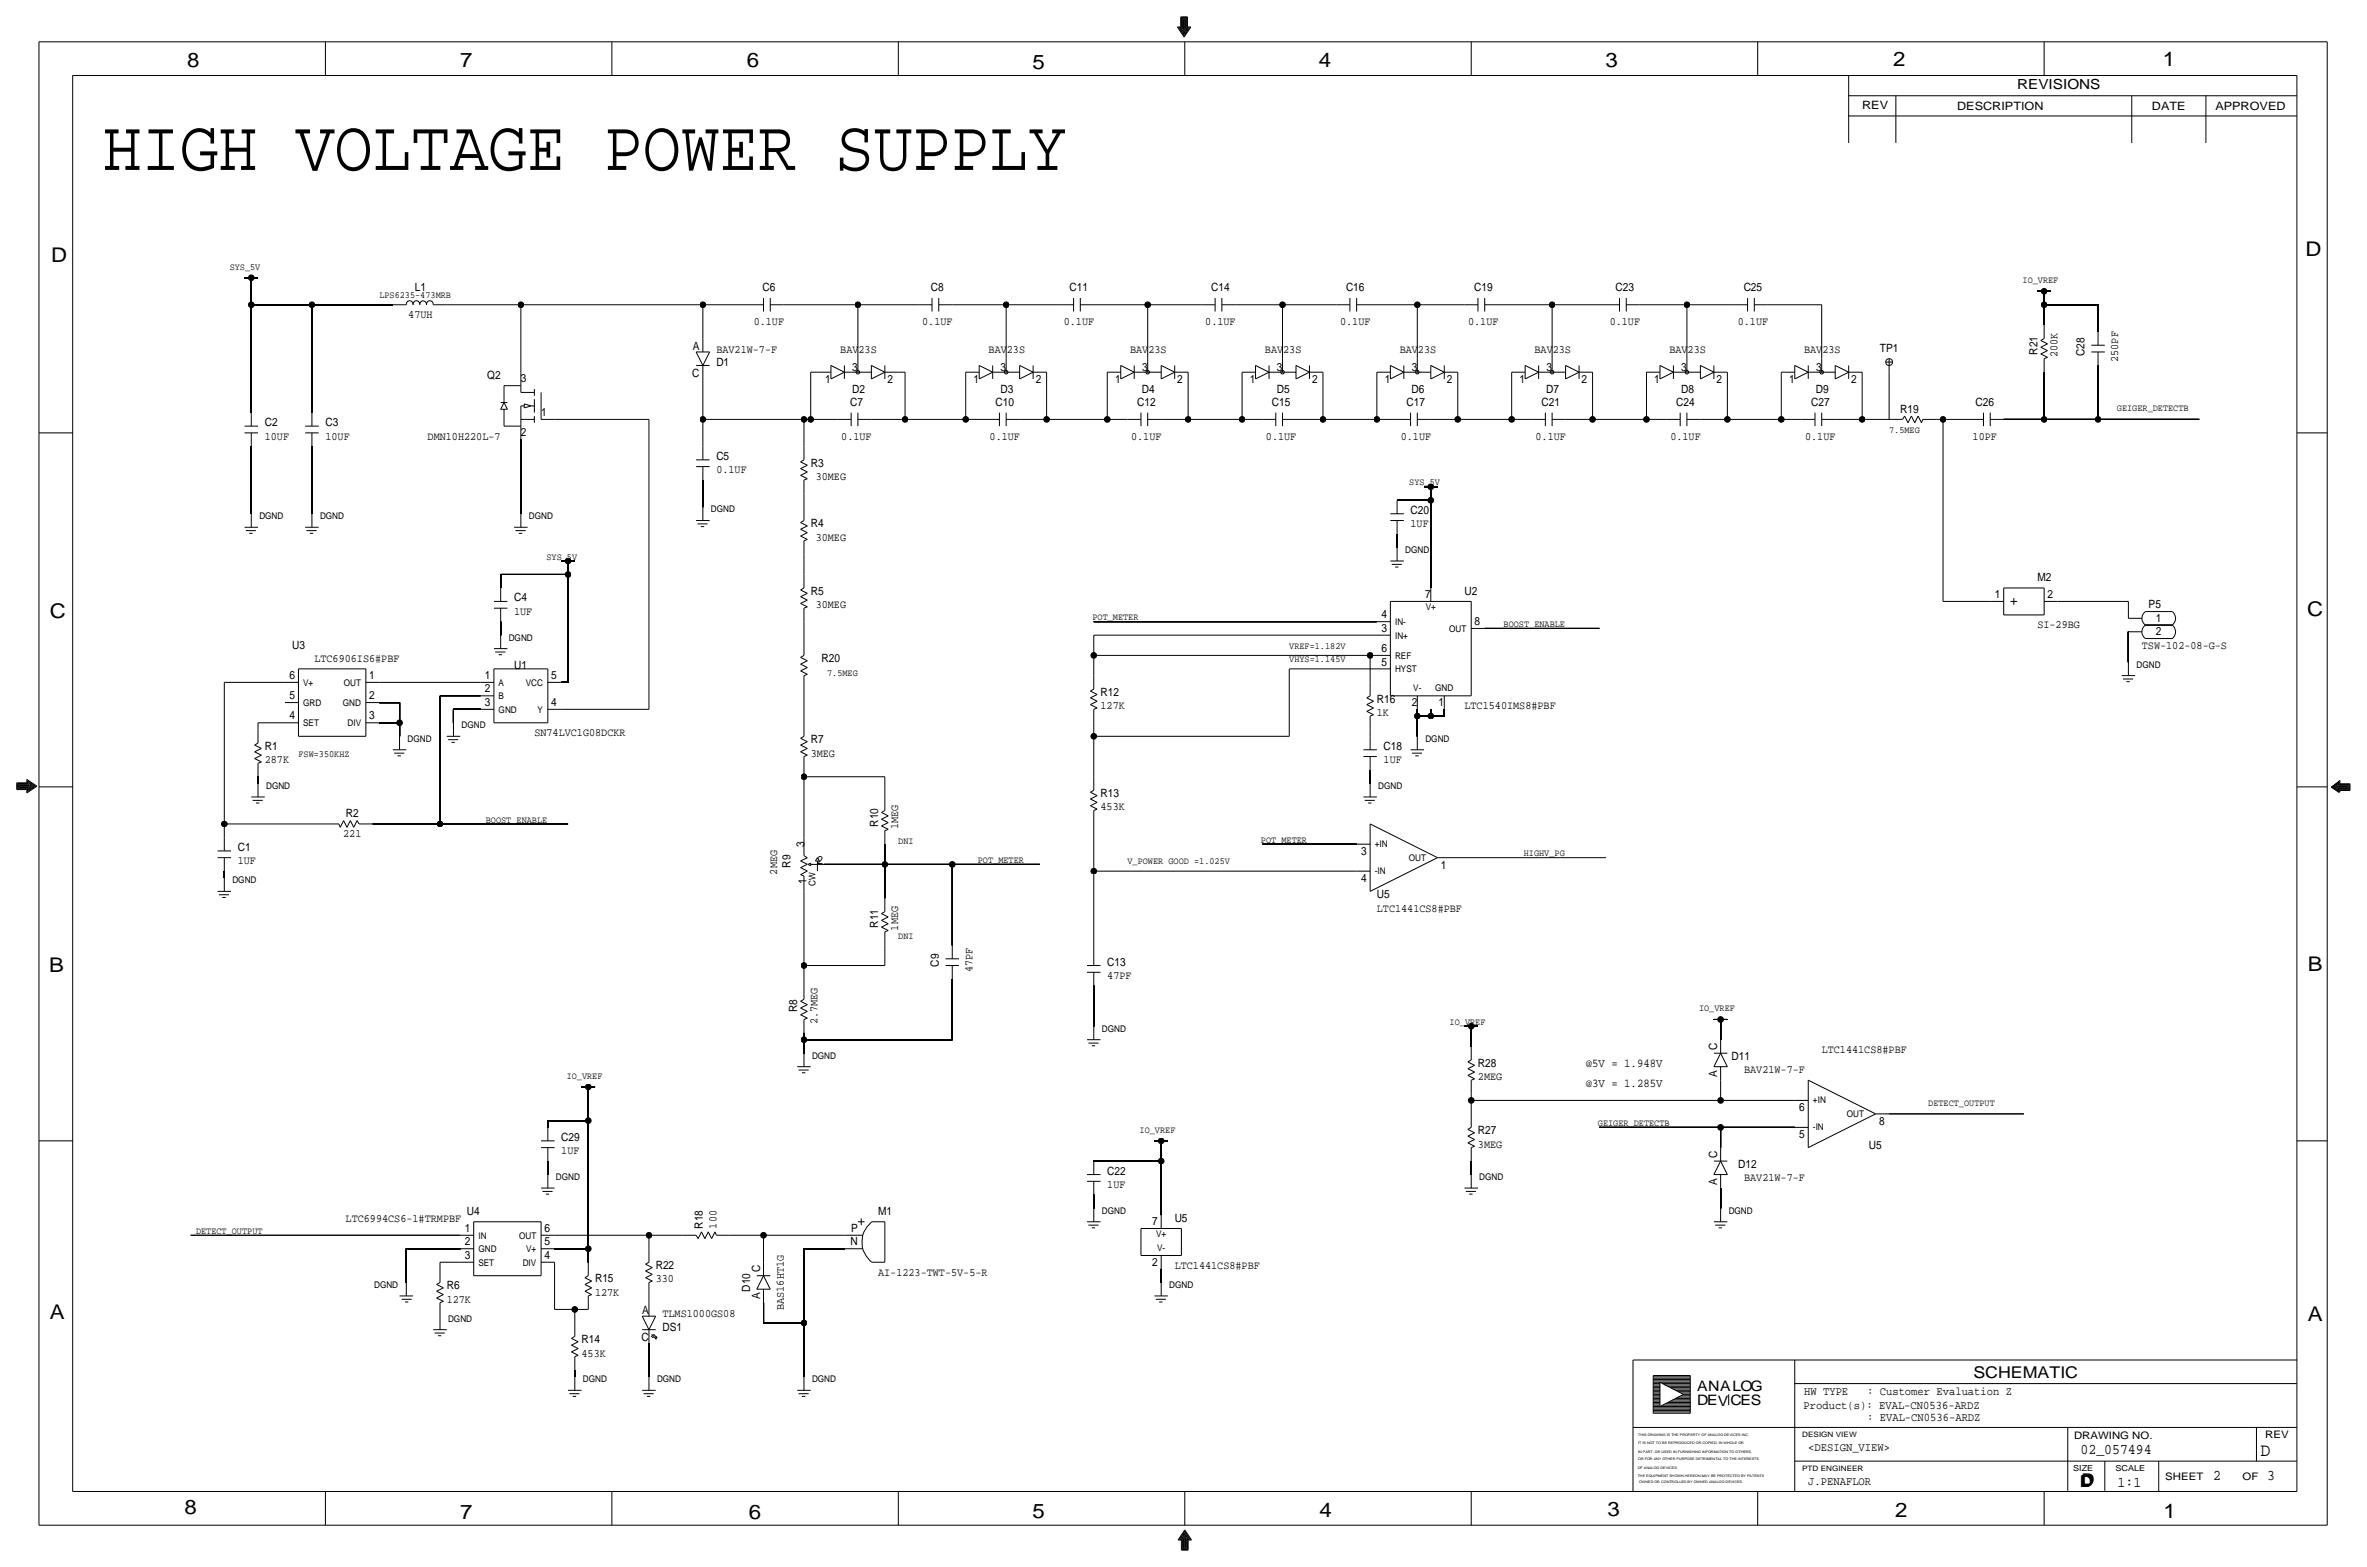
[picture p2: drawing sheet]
<svg xmlns="http://www.w3.org/2000/svg" width="892mm" height="590mm" viewBox="0 0 892 590" stroke-linecap="round" stroke-linejoin="round" font-family="sans-serif">
<defs><g id="words">
<text font-size="27.1" x="38.8" y="64">HIGH VOLTAGE POWER SUPPLY</text>
<g font-size="7.6">
<text x="70.6" y="25.4">8</text>
<text x="173.4" y="25.4">7</text>
<text x="281.4" y="25.1">6</text>
<text x="389.1" y="26.2">5</text>
<text x="497" y="25.4">4</text>
<text x="605" y="25.1">3</text>
<text x="713.4" y="24.9">2</text>
<text x="815" y="24.9">1</text>
<text x="19.3" y="98.8">D</text>
<text x="868.9" y="96.5">D</text>
<text x="18.7" y="232.7">C</text>
<text x="869.4" y="232.2">C</text>
<text x="869.6" y="365.8">B</text>
<text x="18.5" y="366">B</text>
<text x="18.7" y="496.8">A</text>
<text x="869.6" y="497.6">A</text>
<text x="69.5" y="570.5">8</text>
<text x="173.4" y="572.3">7</text>
<text x="282.1" y="572.3">6</text>
<text x="389.1" y="571.8">5</text>
<text x="497.3" y="571.5">4</text>
<text x="605.7" y="571.2">3</text>
<text x="714.2" y="571.5">2</text>
<text x="815.3" y="572">1</text>
</g>
<text font-size="7" x="851.9" y="548.4">D</text>
<g font-size="6.1">
<text x="743.7" y="518.9">SCHEMATIC</text>
<text x="783.8" y="560.3">D</text>
<text x="784.3" y="559.8">D</text>
</g>
<g font-size="5.6">
<text x="784" y="547.9">02_057494</text>
<text x="834.1" y="557.5">2</text>
<text x="854.4" y="557.5">3</text>
<text x="798" y="560.1">1:1</text>
</g>
<g font-size="5.4">
<text x="639.5" y="524.2">ANALOG</text>
<text x="639.5" y="529.3">DEVCES</text>
</g>
<text font-size="5.2" x="760.2" y="33.5">REVISIONS</text>
<g font-size="4.5">
<text x="597.6" y="401.8">@5V = 1.948V</text>
<text x="597.6" y="409.4">@3V = 1.285V</text>
</g>
<g font-size="4.4">
<text x="679.9" y="525.5">HW TYPE</text>
<text x="703.6" y="525.5">: Customer Evaluation Z</text>
<text x="679.7" y="530.9">Product(s): EVAL-CN0536-ARDZ</text>
<text x="703.6" y="535.2">: EVAL-CN0536-ARDZ</text>
<text x="681.4" y="546.6">&lt;DESIGN_VIEW&gt;</text>
<text x="681.4" y="559.3">J.PENAFLOR</text>
</g>
<g font-size="4.3">
<text x="701.8" y="41.1">REV</text>
<text x="737.6" y="41.4">DESCRIPTION</text>
<text x="811" y="41.4">DATE</text>
<text x="834.8" y="41.4">APPROVED</text>
<text x="156.3" y="109.7">L1</text>
<text x="287.3" y="109.7">C6</text>
<text x="350.8" y="109.7">C8</text>
<text x="403.1" y="109.7">C11</text>
<text x="456.4" y="109.7">C14</text>
<text x="507.2" y="109.7">C16</text>
<text x="555.5" y="109.7">C19</text>
<text x="608.8" y="109.7">C23</text>
<text x="657.1" y="109.7">C25</text>
<text x="153.9" y="119.9">47UH</text>
<text x="284" y="122.4">0.1UF</text>
<text x="347.5" y="122.4">0.1UF</text>
<text x="400.9" y="122.4">0.1UF</text>
<text x="454.2" y="122.4">0.1UF</text>
<text x="505" y="122.4">0.1UF</text>
<text x="553.3" y="122.4">0.1UF</text>
<text x="606.6" y="122.4">0.1UF</text>
<text x="654.9" y="122.4">0.1UF</text>
<text x="261.1" y="131.7">A</text>
<text x="270" y="132.9">BAV21W-7-F</text>
<text x="316.7" y="132.9">BAV23S</text>
<text x="372.5" y="132.9">BAV23S</text>
<text x="425.9" y="132.9">BAV23S</text>
<text x="476.7" y="132.9">BAV23S</text>
<text x="527.5" y="132.9">BAV23S</text>
<text x="578.3" y="132.9">BAV23S</text>
<text x="629.1" y="132.9">BAV23S</text>
<text x="679.9" y="132.9">BAV23S</text>
<text x="708.4" y="132.6">TP1</text>
<text x="767.8" y="133.6" transform="rotate(-90 767.8 133.6)">R21</text>
<text x="775.4" y="134.6" transform="rotate(-90 775.4 134.6)">200K</text>
<text x="785.6" y="134.1" transform="rotate(-90 785.6 134.1)">C28</text>
<text x="798.3" y="136.3" transform="rotate(-90 798.3 136.3)">250PF</text>
<text x="183.6" y="142.7">Q2</text>
<text x="260.8" y="141.8">C</text>
<text x="270" y="138">D1</text>
<text x="321.2" y="139.8">3</text>
<text x="377" y="139.8">3</text>
<text x="430.4" y="139.8">3</text>
<text x="481.2" y="139.8">3</text>
<text x="532" y="139.8">3</text>
<text x="582.8" y="139.8">3</text>
<text x="633.6" y="139.8">3</text>
<text x="684.4" y="139.8">3</text>
<text x="196.3" y="144">3</text>
<text x="311" y="144.1">1</text>
<text x="321.1" y="148.2">D2</text>
<text x="334.4" y="144.1">2</text>
<text x="366.9" y="144.1">1</text>
<text x="377" y="148.2">D3</text>
<text x="390.3" y="144.1">2</text>
<text x="420.2" y="144.1">1</text>
<text x="430.3" y="148.2">D4</text>
<text x="443.6" y="144.1">2</text>
<text x="471" y="144.1">1</text>
<text x="481.1" y="148.2">D5</text>
<text x="494.4" y="144.1">2</text>
<text x="521.8" y="144.1">1</text>
<text x="531.9" y="148.2">D6</text>
<text x="545.2" y="144.1">2</text>
<text x="572.6" y="144.1">1</text>
<text x="582.7" y="148.2">D7</text>
<text x="596" y="144.1">2</text>
<text x="623.4" y="144.1">1</text>
<text x="633.5" y="148.2">D8</text>
<text x="646.8" y="144.1">2</text>
<text x="674.2" y="144.1">1</text>
<text x="684.3" y="148.2">D9</text>
<text x="697.6" y="144.1">2</text>
<text x="320.3" y="152.9">C7</text>
<text x="375.2" y="152.9">C10</text>
<text x="428.5" y="152.9">C12</text>
<text x="479.3" y="152.9">C15</text>
<text x="530.1" y="152.9">C17</text>
<text x="580.9" y="152.9">C21</text>
<text x="631.7" y="152.9">C24</text>
<text x="682.5" y="152.9">C27</text>
<text x="716" y="155.4">R19</text>
<text x="744.5" y="152.9">C26</text>
<text x="99.8" y="160.5">C2</text>
<text x="122.6" y="160.5">C3</text>
<text x="203.9" y="156.7">1</text>
<text x="99.8" y="165.6">10UF</text>
<text x="122.6" y="165.6">10UF</text>
<text x="161.2" y="165.6">DMN10H220L-7</text>
<text x="196.3" y="164.3">2</text>
<text x="317" y="165.6">0.1UF</text>
<text x="372.9" y="165.6">0.1UF</text>
<text x="426.3" y="165.6">0.1UF</text>
<text x="477.1" y="165.6">0.1UF</text>
<text x="527.9" y="165.6">0.1UF</text>
<text x="578.7" y="165.6">0.1UF</text>
<text x="629.5" y="165.6">0.1UF</text>
<text x="680.3" y="165.6">0.1UF</text>
<text x="743.4" y="165.6">10PF</text>
<text x="270" y="173.2">C5</text>
<text x="270" y="178.3">0.1UF</text>
<text x="305.6" y="175.8">R3</text>
<text x="307.4" y="180.8">30MEG</text>
<text x="531.6" y="193.5">C20</text>
<text x="305.6" y="198.6">R4</text>
<text x="307.4" y="203.7">30MEG</text>
<text x="531.6" y="198.6">1UF</text>
<text x="767.8" y="218.9">M2</text>
<text x="193.8" y="226.6">C4</text>
<text x="305.6" y="224">R5</text>
<text x="537.1" y="225.3">7</text>
<text x="551.9" y="224">U2</text>
<text x="751.7" y="225.3">1</text>
<text x="771.6" y="225.3">2</text>
<text x="193.8" y="231.6">1UF</text>
<text x="307.4" y="229.1">30MEG</text>
<text x="520.6" y="232.9">4</text>
<text x="809.7" y="229.1">P5</text>
<text x="520.6" y="238">3</text>
<text x="555.7" y="235.5">8</text>
<text x="767.8" y="236.7">SI-29BG</text>
<text x="812.4" y="234.2">1</text>
<text x="812.4" y="239.3">2</text>
<text x="110.1" y="244.3">U3</text>
<text x="520.6" y="245.6">6</text>
<text x="807.2" y="244.3">TSW-102-08-G-S</text>
<text x="118.5" y="249.4">LTC6906IS6#PBF</text>
<text x="193.8" y="252">U1</text>
<text x="309.6" y="249.4">R20</text>
<text x="520.6" y="250.7">5</text>
<text x="109.1" y="255.8">6</text>
<text x="139.1" y="255.8">1</text>
<text x="182.7" y="255.8">1</text>
<text x="207.7" y="255.8">5</text>
<text x="109.1" y="263.4">5</text>
<text x="139.1" y="263.4">2</text>
<text x="182.7" y="260.9">2</text>
<text x="414.7" y="262.1">R12</text>
<text x="182.7" y="265.9">3</text>
<text x="207.7" y="265.9">4</text>
<text x="414.7" y="267.2">127K</text>
<text x="518.9" y="264.7">R16</text>
<text x="518.9" y="269.7">1K</text>
<text x="532" y="265.9">2</text>
<text x="542.1" y="265.9">1</text>
<text x="551.9" y="267.2">LTC1540IMS8#PBF</text>
<text x="109.1" y="271">4</text>
<text x="139.1" y="271">3</text>
<text x="201.4" y="277.4">SN74LVC1G08DCKR</text>
<text x="305.5" y="279.9">R7</text>
<text x="99.8" y="287.5">287K</text>
<text x="99.8" y="282.4">R1</text>
<text x="305.5" y="285">3MEG</text>
<text x="521.4" y="282.4">C18</text>
<text x="521.4" y="287.5">1UF</text>
<text x="414.7" y="300.2">R13</text>
<text x="414.7" y="305.3">453K</text>
<text x="130.3" y="307.8">R2</text>
<text x="330.9" y="311.4" transform="rotate(-90 330.9 311.4)">R10</text>
<text x="129.4" y="315.5">221</text>
<text x="338.5" y="312.4" transform="rotate(-90 338.5 312.4)">1MEG</text>
<text x="89.6" y="320.5">C1</text>
<text x="303.2" y="318.9" transform="rotate(-90 303.2 318.9)">3</text>
<text x="512.9" y="322.2">3</text>
<text x="89.6" y="325.6">1UF</text>
<text x="292.8" y="329.4" transform="rotate(-90 292.8 329.4)">2MEG</text>
<text x="297.9" y="326.9" transform="rotate(-90 297.9 326.9)">R9</text>
<text x="308.1" y="325.4">2</text>
<text x="543" y="327.3">1</text>
<text x="304" y="332.8" transform="rotate(-90 304 332.8)">1</text>
<text x="512.9" y="332.3">4</text>
<text x="518.9" y="338.3">U5</text>
<text x="518.9" y="343.4">LTC1441CS8#PBF</text>
<text x="330.9" y="349.5" transform="rotate(-90 330.9 349.5)">R11</text>
<text x="338.5" y="350.5" transform="rotate(-90 338.5 350.5)">1MEG</text>
<text x="353.8" y="364.1" transform="rotate(-90 353.8 364.1)">C9</text>
<text x="417.3" y="363.7">C13</text>
<text x="366.5" y="366.3" transform="rotate(-90 366.5 366.3)">47PF</text>
<text x="417.3" y="368.8">47PF</text>
<text x="300.4" y="381.4" transform="rotate(-90 300.4 381.4)">R8</text>
<text x="308.1" y="385.8" transform="rotate(-90 308.1 385.8)">2.7MEG</text>
<text x="647.1" y="395.5" transform="rotate(-90 647.1 395.5)">C</text>
<text x="557" y="401.8">R28</text>
<text x="652.5" y="399.3">D11</text>
<text x="686.5" y="396.7">LTC1441CS8#PBF</text>
<text x="557" y="406.9">2MEG</text>
<text x="647.1" y="405.6" transform="rotate(-90 647.1 405.6)">A</text>
<text x="657.3" y="404.4">BAV21W-7-F</text>
<text x="678" y="418.7">6</text>
<text x="708.1" y="423.8">8</text>
<text x="211.5" y="429.8">C29</text>
<text x="557" y="427.2">R27</text>
<text x="678" y="428.9">5</text>
<text x="211.5" y="434.8">1UF</text>
<text x="557" y="432.3">3MEG</text>
<text x="647.1" y="436.1" transform="rotate(-90 647.1 436.1)">C</text>
<text x="704.3" y="432.7">U5</text>
<text x="417.3" y="442.5">C22</text>
<text x="655.1" y="439.9">D12</text>
<text x="417.3" y="447.5">1UF</text>
<text x="647.1" y="446.3" transform="rotate(-90 647.1 446.3)">A</text>
<text x="657.3" y="445">BAV21W-7-F</text>
<text x="130.3" y="460.2">LTC6994CS6-1#TRMPBF</text>
<text x="176" y="457.7">U4</text>
<text x="330.9" y="457.7">M1</text>
<text x="434.2" y="461.5">7</text>
<text x="442.7" y="460.2">U5</text>
<text x="175.1" y="464.1">1</text>
<text x="205.2" y="464.1">6</text>
<text x="264.9" y="462.8" transform="rotate(-90 264.9 462.8)">R18</text>
<text x="270" y="462.8" transform="rotate(-90 270 462.8)">100</text>
<text x="320.7" y="464.1">P</text>
<text x="175.1" y="469.1">2</text>
<text x="205.2" y="469.1">5</text>
<text x="320.5" y="469.1">N</text>
<text x="175.1" y="474.2">3</text>
<text x="205.2" y="474.2">4</text>
<text x="247.1" y="478">R22</text>
<text x="286.5" y="479.3" transform="rotate(-90 286.5 479.3)">C</text>
<text x="434.2" y="476.8">2</text>
<text x="442.7" y="478">LTC1441CS8#PBF</text>
<text x="168.4" y="485.6">R6</text>
<text x="224.2" y="483.1">R15</text>
<text x="247.1" y="483.1">330</text>
<text x="330.9" y="480.6">AI-1223-TWT-5V-5-R</text>
<text x="168.4" y="490.7">127K</text>
<text x="224.2" y="488.2">127K</text>
<text x="282.7" y="486.6" transform="rotate(-90 282.7 486.6)">D10</text>
<text x="286.5" y="489.5" transform="rotate(-90 286.5 489.5)">A</text>
<text x="242" y="494.9">A</text>
<text x="249.6" y="496.2">TLMS1000GS08</text>
<text x="295.4" y="493.4" transform="rotate(-90 295.4 493.4)">BAS16HT1G</text>
<text x="249.6" y="501.2">DS1</text>
<text x="219.2" y="506">R14</text>
<text x="241.8" y="505.1">C</text>
<text x="219.2" y="511">453K</text>
</g>
<g font-size="3.9">
<text x="781.6" y="542.1">DRAWING NO.</text>
<text x="853.6" y="541.8">REV</text>
<text x="816" y="557.4">SHEET</text>
<text x="845.1" y="557.5">OF</text>
</g>
<g font-size="3.6">
<text x="86.6" y="101.6">SYS_5V</text>
<text x="762.2" y="106.7">IO_VREF</text>
<text x="143" y="112.3">LPS6235-473MRB</text>
<text x="797.8" y="154.9">GEIGER_DETECTB</text>
<text x="711.9" y="163.1">7.5MEG</text>
<text x="531.1" y="182.9">SYS_5V</text>
<text x="205.9" y="210.8">SYS_5V</text>
<text x="411.7" y="233.7">POT_METER</text>
<text x="566.6" y="236.2">BOOST ENABLE</text>
<text x="485.9" y="244.3">VREF=1.182V</text>
<text x="485.9" y="249.4">VHYS=1.145V</text>
<text x="311.7" y="254.5">7.5MEG</text>
<text x="112.5" y="285">FSW=350KHZ</text>
<text x="183.1" y="309.9">BOOST ENABLE</text>
<text x="475.2" y="317.5">POT_METER</text>
<text x="338.5" y="318">DNI</text>
<text x="574.2" y="322.6">HIGHV_PG</text>
<text x="368.5" y="325.1">POT_METER</text>
<text x="424.9" y="325.6">V_POWER GOOD =1.025V</text>
<text x="338.5" y="353.6">DNI</text>
<text x="640.3" y="381">IO_VREF</text>
<text x="546.3" y="386.1">IO_VREF</text>
<text x="213.6" y="406.4">IO_VREF</text>
<text x="726.6" y="416.6">DETECT_OUTPUT</text>
<text x="602.2" y="424.2">GEIGER_DETECTB</text>
<text x="429.5" y="426.7">IO_VREF</text>
<text x="73.9" y="464.8">DETECT_OUTPUT</text>
</g>
<g font-size="3.5">
<text x="97.7" y="195.6">DGND</text>
<text x="120.6" y="195.6">DGND</text>
<text x="199.3" y="195.6">DGND</text>
<text x="267.9" y="193">DGND</text>
<text x="529.5" y="208.3">DGND</text>
<text x="537.3" y="229.6">V+</text>
<text x="525.7" y="235.5">IN-</text>
<text x="546.1" y="238">OUT</text>
<text x="191.7" y="241.3">DGND</text>
<text x="525.7" y="240.5">IN+</text>
<text x="525.7" y="248.2">REF</text>
<text x="805.1" y="251.5">DGND</text>
<text x="525.7" y="253.2">HYST</text>
<text x="114.2" y="258.3">V+</text>
<text x="129.6" y="258.3">OUT</text>
<text x="187.9" y="263.4">B</text>
<text x="187.9" y="258.3">A</text>
<text x="198.2" y="258.3">VCC</text>
<text x="532.6" y="260.3">V-</text>
<text x="540.8" y="260.3">GND</text>
<text x="114.2" y="265.9">GRD</text>
<text x="129.2" y="265.9">GND</text>
<text x="187.9" y="268.5">GND</text>
<text x="202.6" y="268.5">Y</text>
<text x="114.2" y="273.6">SET</text>
<text x="131" y="273.6">DIV</text>
<text x="173.9" y="274.3">DGND</text>
<text x="153.6" y="279.4">DGND</text>
<text x="537.2" y="279.4">DGND</text>
<text x="100.3" y="297.2">DGND</text>
<text x="519.4" y="297.2">DGND</text>
<text x="518.1" y="319.1">+IN</text>
<text x="518.1" y="329.2">-IN</text>
<text x="530.9" y="324.2">OUT</text>
<text x="87.6" y="332.7">DGND</text>
<text x="307.3" y="333.8" transform="rotate(-90 307.3 333.8)">CW</text>
<text x="415.2" y="388.6">DGND</text>
<text x="306" y="398.8">DGND</text>
<text x="683.2" y="415.6">+IN</text>
<text x="683.2" y="425.8">-IN</text>
<text x="696" y="420.7">OUT</text>
<text x="209.5" y="444.5">DGND</text>
<text x="557.5" y="444.5">DGND</text>
<text x="415.2" y="457.2">DGND</text>
<text x="651.5" y="457.2">DGND</text>
<text x="180.3" y="466.6">IN</text>
<text x="195.6" y="466.6">OUT</text>
<text x="435.7" y="465.8">V+</text>
<text x="180.3" y="471.7">GND</text>
<text x="198.3" y="471.7">V+</text>
<text x="436" y="471.2">V-</text>
<text x="180.3" y="476.8">SET</text>
<text x="197" y="476.8">DIV</text>
<text x="141" y="485.1">DGND</text>
<text x="440.6" y="485.1">DGND</text>
<text x="168.9" y="497.8">DGND</text>
<text x="219.7" y="520.7">DGND</text>
<text x="247.6" y="520.7">DGND</text>
<text x="306" y="520.7">DGND</text>
</g>
<g font-size="3.1">
<text x="781.3" y="554">SIZE</text>
<text x="797.3" y="554">SCALE</text>
</g>
<g font-size="2.8">
<text x="679.1" y="541.3">DESIGN VIEW</text>
<text x="679.1" y="554">PTD ENGINEER</text>
</g>
<g font-size="1.3">
<text x="617.3" y="541.1">THIS DRAWING IS THE PROPERTY OF ANALOG DEVICES INC.</text>
<text x="617.3" y="543.9">IT IS NOT TO BE REPRODUCED OR COPIED, IN WHOLE OR</text>
<text x="617.3" y="547.2">IN PART, OR USED IN FURNISHING INFORMATION TO OTHERS,</text>
<text x="617.3" y="550">OR FOR ANY OTHER PURPOSE DETRIMENTAL TO THE INTERESTS</text>
<text x="617.2" y="556.3">THE EQUIPMENT SHOWN HEREON MAY BE PROTECTED BY PATENTS</text>
<text x="617.2" y="553.2">OF ANALOG DEVICES.</text>
<text x="617.7" y="558.8">OWNED OR CONTROLLED BY OWNED ANALOG DEVICES.</text>
</g>
</g></defs>
<!-- layer: Nets -->
<g fill="none" stroke="#000" stroke-width=".38">
<path d="M92.2 104.6h2.5zM94.7 114.8v40.6zM94.7 114.8h22.9zM94.7 104.6v10.2zM94.7 104.6h2.5zM117.6 114.8v40.6zM117.6 114.8h30.4zM168.4 114.8h27.9zM196.3 114.8v25.4zM196.3 114.8h68.6zM264.9 114.8v12.7zM264.9 114.8h17.8z"/>
<path d="M295.4 114.8h27.9zM323.3 114.8v20.3zM323.3 114.8h22.9zM358.9 114.8h20.3zM379.2 114.8v20.3zM379.2 114.8h20.3zM412.2 114.8h20.3zM432.5 114.8v20.3zM432.5 114.8h20.3zM465.5 114.8h17.8zM483.3 114.8v20.3zM483.3 114.8h20.3z"/>
<path d="M516.3 114.8h17.8zM534.1 114.8v20.3zM534.1 114.8h17.8zM564.6 114.8h20.3zM584.9 114.8v20.3zM584.9 114.8h20.3zM617.9 114.8h17.8zM635.7 114.8v20.3zM635.7 114.8h17.8zM666.2 114.8h20.3zM686.5 114.8v20.3zM767.8 109.7h2.5z"/>
<path d="M770.3 109.7h2.6zM770.3 114.8h20.4zM770.3 114.8v7.6zM770.3 109.7v5.1zM790.7 114.8v10.2zM790.7 137.7v20.3zM209 158h35.6zM244.6 158v109.2zM264.9 158v10.1zM264.9 142.7v15.3zM264.9 158h38.1zM303 158v10.1z"/>
<path d="M303 158h2.5zM305.5 140.2h2.6zM305.5 140.2v17.8zM305.5 158h10.2zM328.4 158h12.7zM338.5 140.2h2.6zM341.1 140.2v17.8zM341.1 158h22.8zM363.9 140.2v17.8zM363.9 158h7.7zM384.3 158h10.1zM394.4 140.2v17.8z"/>
<path d="M394.4 158h22.9zM417.3 140.2v17.8zM417.3 158h7.6zM437.6 158h10.2zM447.8 140.2v17.8zM447.8 158h20.3zM468.1 140.2v17.8zM468.1 158h7.6zM488.4 158h10.2zM498.6 140.2v17.8zM498.6 158h20.3zM518.9 140.2v17.8z"/>
<path d="M518.9 158h7.6zM539.2 158h10.2zM549.4 140.2v17.8zM549.4 158h20.3zM569.7 140.2v17.8zM569.7 158h7.6zM590 158h10.2zM600.2 140.2v17.8zM600.2 158h20.3zM620.5 140.2v17.8zM620.5 158h7.6zM640.8 158h10.2z"/>
<path d="M651 140.2v17.8zM651 158h20.3zM671.3 158h7.6zM671.3 140.2v17.8zM691.6 158h10.2zM701.8 140.2v17.8zM701.8 158h10.1zM711.9 140.2v17.8zM729.7 158h2.5zM732.2 158v68.6zM732.2 158h10.2zM755.1 158h15.2z"/>
<path d="M770.3 158h20.4zM770.3 140.2v17.8zM790.7 158h38.1zM94.7 168.1v25.4zM117.6 168.1v25.4zM196.3 165.6v27.9zM264.9 180.8v10.2zM303 185.9v5.1zM526.5 188.5h12.7zM536.7 183.4h2.5zM539.2 188.5v33zM539.2 183.4v5.1z"/>
<path d="M539.2 183.4h2.5zM188.7 216.4v5.1zM188.7 216.4h25.4zM211.5 211.3h2.6zM214.1 211.3h2.5zM214.1 216.4v40.6zM214.1 211.3v5.1zM303 208.8v7.6zM526.5 201.2v5zM188.7 234.2v5.1zM303 234.2v7.6zM412.2 234.2h106.7z"/>
<path d="M412.2 239.3h106.7zM412.2 239.3v7.6zM559.5 236.7h43.2zM732.2 226.6h17.8zM775.4 226.6h26.7zM802.1 238v11.4zM802.1 226.6v6.3zM84.5 257v53.4zM84.5 257h22.9zM143 257h38.1zM211.5 257h2.6zM303 259.6v12.7z"/>
<path d="M412.2 246.9v7.6zM412.2 246.9h104.1zM485.9 252v25.4zM485.9 252h33zM516.3 246.9v10.1zM516.3 246.9h2.6zM97.2 272.3v2.5zM97.2 272.3h10.2zM143 272.3h7.6zM143 264.7h7.6zM150.6 272.3v5.1zM150.6 264.7v7.6z"/>
<path d="M165.8 262.1v48.3zM165.8 262.1h15.3zM170.9 267.2v5.1zM170.9 267.2h10.2zM211.5 267.2h33.1zM412.2 277.4v15.2zM412.2 272.3v5.1zM412.2 277.4h73.7zM516.3 274.8v2.6zM534.1 269.7v7.7zM534.1 267.2v2.5zM534.1 269.7h5.1z"/>
<path d="M539.2 269.7h5.1zM539.2 267.2v2.5zM544.3 267.2v2.5zM97.2 292.6v2.5zM303 292.6v22.9zM303 290.1v2.5zM303 292.6h30.5zM333.5 292.6v7.6zM516.3 290.1v5zM84.5 310.4v5.1zM84.5 310.4h38.1zM140.4 310.4h25.4z"/>
<path d="M165.8 310.4h48.3zM333.5 318v7.6zM412.2 310.4v17.8zM475.7 318h35.6zM84.5 328.2v2.5zM303 335.8v27.9zM310.6 325.6h22.9zM333.5 325.6v12.7zM333.5 325.6h25.4zM358.9 325.6v30.5zM358.9 325.6h33zM412.2 328.2v30.4z"/>
<path d="M412.2 328.2h99.1zM546.8 323.1h58.4zM333.5 356.1v7.6zM303 363.7v7.6zM303 363.7h30.5zM358.9 368.8v22.9zM412.2 371.3v15.3zM303 391.7v5zM303 389.1v2.6zM303 391.7h55.9zM551.9 386.6h2.5zM554.4 386.6v7.6z"/>
<path d="M554.4 386.6h2.6zM645.9 384h2.5zM648.4 384h2.6zM648.4 384v7.7zM219.2 409.4h2.5zM221.7 409.4v12.7zM221.7 409.4h2.5zM554.4 414.5v5.1zM554.4 412v2.5zM554.4 414.5h94zM648.4 406.9v7.6zM648.4 414.5h28z"/>
<path d="M711.9 419.6h50.8zM206.5 437.4v5.1zM206.5 422.1v2.6zM206.5 422.1h15.2zM221.7 422.1v48.3zM412.2 437.4h25.4zM435.1 429.8h2.5zM437.6 437.4v20.3zM437.6 429.8v7.6zM437.6 429.8h2.5zM554.4 437.4v5.1zM602.7 424.7h45.7z"/>
<path d="M648.4 424.7v7.6zM648.4 424.7h28zM412.2 450.1v5.1zM648.4 447.5v7.7zM71.8 465.3h101.6zM153.1 470.4v12.7zM153.1 470.4h20.3zM165.8 475.5v2.5zM165.8 475.5h7.6zM209 470.4h12.7zM209 465.3h35.6zM209 475.5v17.8z"/>
<path d="M221.7 470.4v5.1zM244.6 465.3v5.1zM244.6 465.3h12.7zM275 465.3h12.7zM287.7 465.3v10.2zM287.7 465.3h30.5zM303 470.4v27.9zM303 470.4h15.2zM437.6 478v5.1zM209 493.3h7.6zM216.6 493.3v5zM216.6 493.3h5.1z"/>
<path d="M244.6 488.2v2.5zM287.7 490.7v7.6zM287.7 498.3h15.3zM303 498.3v20.4zM216.6 516.1v2.6zM244.6 506v12.7z"/>
</g>
<g fill="#000" stroke="#000" stroke-width=".38">
<circle cx="94.7" cy="114.8" r="1.07"/>
<circle cx="94.7" cy="104.6" r="1.07"/>
<circle cx="117.6" cy="114.8" r="1.07"/>
<circle cx="196.3" cy="114.8" r="1.07"/>
<circle cx="264.9" cy="114.8" r="1.07"/>
<circle cx="323.3" cy="114.8" r="1.07"/>
<circle cx="379.2" cy="114.8" r="1.07"/>
<circle cx="432.5" cy="114.8" r="1.07"/>
<circle cx="483.3" cy="114.8" r="1.07"/>
<circle cx="534.1" cy="114.8" r="1.07"/>
<circle cx="584.9" cy="114.8" r="1.07"/>
<circle cx="635.7" cy="114.8" r="1.07"/>
<circle cx="770.3" cy="109.7" r="1.07"/>
<circle cx="770.3" cy="114.8" r="1.07"/>
<circle cx="264.9" cy="158" r="1.07"/>
<circle cx="303" cy="158" r="1.07"/>
<circle cx="305.5" cy="158" r="1.07"/>
<circle cx="341.1" cy="158" r="1.07"/>
<circle cx="363.9" cy="158" r="1.07"/>
<circle cx="394.4" cy="158" r="1.07"/>
<circle cx="417.3" cy="158" r="1.07"/>
<circle cx="447.8" cy="158" r="1.07"/>
<circle cx="468.1" cy="158" r="1.07"/>
<circle cx="498.6" cy="158" r="1.07"/>
<circle cx="518.9" cy="158" r="1.07"/>
<circle cx="549.4" cy="158" r="1.07"/>
<circle cx="569.7" cy="158" r="1.07"/>
<circle cx="600.2" cy="158" r="1.07"/>
<circle cx="620.5" cy="158" r="1.07"/>
<circle cx="651" cy="158" r="1.07"/>
<circle cx="671.3" cy="158" r="1.07"/>
<circle cx="701.8" cy="158" r="1.07"/>
<circle cx="732.2" cy="158" r="1.07"/>
<circle cx="770.3" cy="158" r="1.07"/>
<circle cx="790.7" cy="158" r="1.07"/>
<circle cx="539.2" cy="188.5" r="1.07"/>
<circle cx="539.2" cy="183.4" r="1.07"/>
<circle cx="214.1" cy="216.4" r="1.07"/>
<circle cx="214.1" cy="211.3" r="1.07"/>
<circle cx="412.2" cy="246.9" r="1.07"/>
<circle cx="516.3" cy="246.9" r="1.07"/>
<circle cx="150.6" cy="272.3" r="1.07"/>
<circle cx="412.2" cy="277.4" r="1.07"/>
<circle cx="534.1" cy="269.7" r="1.07"/>
<circle cx="539.2" cy="269.7" r="1.07"/>
<circle cx="303" cy="292.6" r="1.07"/>
<circle cx="84.5" cy="310.4" r="1.07"/>
<circle cx="165.8" cy="310.4" r="1.07"/>
<circle cx="333.5" cy="325.6" r="1.07"/>
<circle cx="358.9" cy="325.6" r="1.07"/>
<circle cx="412.2" cy="328.2" r="1.07"/>
<circle cx="303" cy="363.7" r="1.07"/>
<circle cx="303" cy="391.7" r="1.07"/>
<circle cx="554.4" cy="386.6" r="1.07"/>
<circle cx="648.4" cy="384" r="1.07"/>
<circle cx="221.7" cy="409.4" r="1.07"/>
<circle cx="554.4" cy="414.5" r="1.07"/>
<circle cx="648.4" cy="414.5" r="1.07"/>
<circle cx="221.7" cy="422.1" r="1.07"/>
<circle cx="437.6" cy="437.4" r="1.07"/>
<circle cx="437.6" cy="429.8" r="1.07"/>
<circle cx="648.4" cy="424.7" r="1.07"/>
<circle cx="221.7" cy="470.4" r="1.07"/>
<circle cx="244.6" cy="465.3" r="1.07"/>
<circle cx="287.7" cy="465.3" r="1.07"/>
<circle cx="216.6" cy="493.3" r="1.07"/>
<circle cx="303" cy="498.3" r="1.07"/>
</g>
<!-- layer: Components -->
<g fill="none" stroke="#000" stroke-width=".38">
<path d="M148 114.8h5.1zM158.1 114.8a1.26 1.26 0 0 0-1.2-1.5 1.26 1.26 0 0 0-1.2 1.5 1.29 1.29 0 0 0-1.3-1.5 1.29 1.29 0 0 0-1.3 1.5M158.2 114.8a1.26 1.26 0 0 1 1.2-1.5 1.26 1.26 0 0 1 1.3 1.5 1.29 1.29 0 0 1 1.3-1.5 1.29 1.29 0 0 1 1.2 1.5M163.3 114.8h5.1zM282.7 114.8h5zM287.7 112.3v5zM290.3 114.8h5.1zM290.3 112.3v5zM346.2 114.8h5zM351.2 112.3v5zM353.8 114.8h5.1zM353.8 112.3v5z"/>
<path d="M399.5 114.8h5.1zM404.6 112.3v5zM407.1 114.8h5.1zM407.1 112.3v5zM452.8 114.8h5.1zM457.9 112.3v5zM460.5 114.8h5zM460.5 112.3v5zM503.6 114.8h5.1zM508.7 112.3v5zM511.3 114.8h5zM511.3 112.3v5z"/>
<path d="M551.9 114.8h5.1zM557 112.3v5zM559.5 114.8h5.1zM559.5 112.3v5zM605.2 114.8h5.1zM610.3 112.3v5zM612.9 114.8h5zM612.9 112.3v5zM653.5 114.8h5.1zM658.6 112.3v5zM661.1 114.8h5.1zM661.1 112.3v5z"/>
<path d="M262.3 137.7h5.1zM262.3 132.6l2.6 5.1zM262.3 132.6h5.1zM264.9 137.7v5zM264.9 127.5v5.1zM267.4 132.6l-2.5 5.1zM313.1 137.7v5zM313.1 137.7l5.1 2.5zM318.2 137.7v5zM323.3 135.1v5.1zM328.4 137.7l5.1 2.5zM328.4 137.7v5z"/>
<path d="M333.5 137.7v5zM369 137.7v5zM369 137.7l5.1 2.5zM374.1 137.7v5zM379.2 135.1v5.1zM384.3 137.7l5 2.5zM384.3 137.7v5zM389.3 137.7v5zM422.4 137.7v5zM422.4 137.7l5 2.5zM427.4 137.7v5zM432.5 135.1v5.1z"/>
<path d="M437.6 137.7l5.1 2.5zM437.6 137.7v5zM442.7 137.7v5zM473.2 137.7v5zM473.2 137.7l5 2.5zM478.2 137.7v5zM483.3 135.1v5.1zM488.4 137.7l5.1 2.5zM488.4 137.7v5zM493.5 137.7v5zM524 137.7v5zM524 137.7l5 2.5z"/>
<path d="M529 137.7v5zM534.1 135.1v5.1zM539.2 137.7l5.1 2.5zM539.2 137.7v5zM544.3 137.7v5zM574.8 137.7v5zM574.8 137.7l5 2.5zM579.8 137.7v5zM584.9 135.1v5.1zM590 137.7l5.1 2.5zM590 137.7v5zM595.1 137.7v5z"/>
<path d="M625.6 137.7v5zM625.6 137.7l5 2.5zM630.6 137.7v5zM635.7 135.1v5.1zM640.8 137.7l5.1 2.5zM640.8 137.7v5zM645.9 137.7v5zM676.4 137.7v5zM676.4 137.7l5 2.5zM681.4 137.7v5zM686.5 135.1v5.1zM691.6 137.7l5.1 2.5z"/>
<path d="M691.6 137.7v5zM696.7 137.7v5zM710.6 136.4h2.6zM711.9 137.7v2.5zM711.9 135.1v2.6zM769.1 128.3l1.2-.8zM769.1 128.3l2.5 1.2zM769.1 130.8l2.5-1.3zM769.1 130.8l2.5 1.3zM769.1 133.3l2.5-1.2zM769.1 133.3l2.5 1.3zM770.3 122.4v5.1z"/>
<path d="M770.3 135.1v5.1zM770.3 135.1l1.3-.5zM788.1 132.6h5.1zM788.1 130h5.1zM790.7 132.6v5.1zM790.7 125v5zM94.7 155.4v5.1zM117.6 155.4v5.1zM188.7 151.6h2.5zM188.7 154.2h2.5zM189.9 145.3h6.4zM189.9 154.2v6.3z"/>
<path d="M189.9 145.3v6.3zM189.9 151.6l-1.2 2.6zM189.9 151.6l1.3 2.6zM196.3 140.2v5.1zM196.3 158h5.1zM196.3 145.3v2.5zM196.3 147.8h5.1zM196.3 152.9v7.6zM196.3 152.9h1.3zM197.6 152.1v1.6zM197.6 152.1l2.5 .8zM197.6 153.7l2.5-.8z"/>
<path d="M200.1 152.9h1.3zM201.4 156.7v2.6zM201.4 146.6v2.5zM201.4 150.4v5zM203.9 158h5.1zM203.9 147.8v10.2zM308.1 140.2h5zM313.1 142.7l5.1-2.5zM315.7 158h5.1zM318.2 140.2h10.2zM320.8 155.4v5.1zM323.3 158h5.1z"/>
<path d="M323.3 155.4v5.1zM328.4 142.7l5.1-2.5zM333.5 140.2h5zM363.9 140.2h5.1zM369 142.7l5.1-2.5zM371.6 158h5zM374.1 140.2h10.2zM376.6 155.4v5.1zM379.2 158h5.1zM379.2 155.4v5.1zM384.3 142.7l5-2.5zM389.3 140.2h5.1z"/>
<path d="M417.3 140.2h5zM422.4 142.7l5-2.5zM424.9 158h5.1zM427.4 140.2h10.2zM430 155.4v5.1zM432.5 158h5.1zM432.5 155.4v5.1zM437.6 142.7l5.1-2.5zM442.7 140.2h5.1zM468.1 140.2h5zM473.2 142.7l5-2.5zM475.7 158h5.1z"/>
<path d="M478.2 140.2h10.2zM480.8 155.4v5.1zM483.3 158h5.1zM483.3 155.4v5.1zM488.4 142.7l5.1-2.5zM493.5 140.2h5.1zM518.9 140.2h5zM524 142.7l5-2.5zM526.5 158h5.1zM529 140.2h10.2zM531.6 155.4v5.1zM534.1 158h5.1z"/>
<path d="M534.1 155.4v5.1zM539.2 142.7l5.1-2.5zM544.3 140.2h5.1zM569.7 140.2h5zM574.8 142.7l5-2.5zM577.3 158h5.1zM579.8 140.2h10.2zM582.4 155.4v5.1zM584.9 158h5.1zM584.9 155.4v5.1zM590 142.7l5.1-2.5zM595.1 140.2h5.1z"/>
<path d="M620.5 140.2h5zM625.6 142.7l5-2.5zM628.1 158h5.1zM630.6 140.2h10.2zM633.2 155.4v5.1zM635.7 158h5.1zM635.7 155.4v5.1zM640.8 142.7l5.1-2.5zM645.9 140.2h5.1zM671.3 140.2h5zM676.4 142.7l5-2.5zM678.9 158h5.1z"/>
<path d="M681.4 140.2h10.2zM684 155.4v5.1zM686.5 158h5.1zM686.5 155.4v5.1zM691.6 142.7l5.1-2.5zM696.7 140.2h5.1zM711.9 158h5.1zM717.8 156.7l-.8 1.3zM717.8 156.7l1.2 2.6zM720.3 156.7l-1.3 2.6zM720.3 156.7l1.3 2.6zM722.8 156.7l-1.2 2.6z"/>
<path d="M722.8 156.7l1.3 2.6zM724.6 158h5.1zM724.6 158l-.5 1.3zM742.4 158h5.1zM747.5 155.4v5.1zM750 158h5.1zM750 155.4v5.1zM92.2 160.5h5zM92.2 163.1h5zM94.7 163.1v5zM115 160.5h5.1zM115 163.1h5.1z"/>
<path d="M117.6 163.1v5zM189.9 160.5h6.4zM196.3 160.5v5.1zM262.3 173.2h5.1zM262.3 175.8h5.1zM264.9 175.8v5zM264.9 168.1v5.1zM301.7 174l1.3-.8zM301.7 174l2.5 1.3zM301.7 176.5l2.5-1.2zM301.7 176.5l2.5 1.3zM301.7 179.1l2.5-1.3z"/>
<path d="M301.7 179.1l2.5 1.2zM303 168.1v5.1zM92.2 198.6h5zM92.7 199.9h3.8zM94.7 193.5v5.1zM115 198.6h5.1zM115.5 199.9h3.8zM117.6 193.5v5.1zM193.8 198.6h5zM194.3 199.9h3.8zM196.3 193.5v5.1zM262.3 196.1h5.1z"/>
<path d="M262.8 197.4h3.8zM264.1 198.4h1.3zM264.9 191v5.1zM301.7 196.8l1.3-.7zM301.7 196.8l2.5 1.3zM301.7 199.4l2.5-1.3zM301.7 199.4l2.5 1.3zM303 191v5.1zM303 180.8v5.1zM303 180.8l1.2-.5zM524 193.5h5zM524 196.1h5z"/>
<path d="M526.5 196.1v5.1zM526.5 188.5v5zM93.9 200.9h1.3zM116.8 200.9h1.3zM195.5 200.9h1.3zM301.7 201.9l2.5-1.2zM301.7 201.9l2.5 1.3zM303 216.4v5.1zM303 203.7v5.1zM303 203.7l1.2-.5zM524 211.3h5zM524.5 212.6h3.8z"/>
<path d="M525.7 213.6h1.3zM526.5 206.2v5.1zM186.1 226.6h5.1zM186.1 229.1h5.1zM188.7 239.3v5zM188.7 229.1v5.1zM188.7 221.5v5.1zM301.7 222.2l1.3-.7zM301.7 222.2l2.5 1.3zM301.7 224.8l2.5-1.3zM301.7 224.8l2.5 1.3zM301.7 227.3l2.5-1.2z"/>
<path d="M301.7 227.3l2.5 1.3zM303 229.1v5.1zM303 229.1l1.2-.5zM518.9 239.3h5.1zM518.9 234.2h5.1zM524 226.6h30.4zM524 226.6v35.5zM539.2 221.5v5.1zM554.4 236.7h5.1zM554.4 226.6v35.5zM750 226.6h5.1zM755.1 231.6h15.2z"/>
<path d="M755.1 221.5v10.1zM755.1 221.5h15.2zM757.6 226.6h2.6zM758.9 225.3v2.5zM770.3 226.6h5.1zM770.3 221.5v10.1zM802.1 238h5.1zM802.1 232.9h5.1zM808.4 235.5h10.2zM808.4 230.4h10.2zM808.4 235.5a3.1 3.1 0 0 0 0 5M808.4 230.4a3.1 3.1 0 0 0 0 5.1"/>
<path d="M818.6 235.5a3.2 3.2 0 0 1 0 5.1M818.6 230.4a3.2 3.2 0 0 1 0 5.1M107.4 257h5.1zM112.5 252v25.4zM112.5 252h25.4zM137.9 257h5.1zM137.9 252v25.4zM181.1 257h5zM186.1 244.3h5.1zM186.1 252h20.4zM186.1 252v20.3zM186.6 245.6h3.8z"/>
<path d="M187.9 246.6h1.3zM206.5 257h5zM206.5 252v20.3zM301.7 247.6l1.3-.7zM301.7 247.6l2.5 1.3zM301.7 250.2l2.5-1.3zM301.7 250.2l2.5 1.3zM301.7 252.7l2.5-1.2zM301.7 252.7l2.5 1.3zM303 241.8v5.1zM303 254.5v5.1zM303 254.5l1.2-.5z"/>
<path d="M412.2 254.5v5.1zM516.3 257v5.1zM518.9 246.9h5.1zM518.9 252h5.1zM799.5 254.5h5.1zM800 255.8h3.9zM801.3 256.8h1.3zM802.1 249.4v5.1zM808.4 240.5h10.2zM97.2 274.8v5.1zM107.4 264.7h5.1zM107.4 272.3h5.1z"/>
<path d="M112.5 277.4h25.4zM137.9 272.3h5.1zM137.9 264.7h5.1zM150.6 277.4v5zM168.4 277.4h5zM168.9 278.6h3.8zM170.1 279.7h1.3zM170.9 272.3v5.1zM181.1 267.2h5zM181.1 262.1h5zM186.1 272.3h20.4zM206.5 267.2h5z"/>
<path d="M301.7 278.1l1.3-.7zM301.7 278.1l2.5 1.3zM303 272.3v5.1zM410.9 260.3l1.3-.7zM410.9 260.3l2.6 1.3zM410.9 262.9l2.6-1.3zM410.9 262.9l2.6 1.3zM410.9 265.4l2.6-1.2zM410.9 265.4l2.6 1.3zM412.2 267.2v5.1zM412.2 267.2l1.3-.5zM515.1 262.9l1.2-.8z"/>
<path d="M515.1 262.9l2.5 1.3zM515.1 265.4l2.5-1.2zM515.1 265.4l2.5 1.3zM515.1 268l2.5-1.3zM515.1 268l2.5 1.2zM516.3 277.4v5zM516.3 269.7v5.1zM516.3 269.7l1.3-.5zM524 262.1h30.4zM534.1 277.4v5zM534.1 262.1v5.1zM544.3 262.1v5.1z"/>
<path d="M96 280.7l1.2-.8zM96 280.7l2.5 1.2zM96 283.2l2.5-1.3zM96 283.2l2.5 1.3zM96 285.7l2.5-1.2zM96 285.7l2.5 1.3zM97.2 295.1v5.1zM97.2 287.5v5.1zM97.2 287.5l1.3-.5zM148 282.4h5.1zM148.5 283.7h3.8zM149.8 284.7h1.3z"/>
<path d="M301.7 280.7l2.5-1.3zM301.7 280.7l2.5 1.2zM301.7 283.2l2.5-1.3zM301.7 283.2l2.5 1.3zM303 285v5.1zM303 285l1.2-.5zM410.9 298.4l1.3-.7zM410.9 298.4l2.6 1.3zM412.2 292.6v5.1zM513.8 282.4h5.1zM513.8 285h5.1zM516.3 295.1v5.1z"/>
<path d="M516.3 285v5.1zM531.6 282.4h5.1zM532.1 283.7h3.8zM533.3 284.7h1.3zM84.5 315.5v5zM94.7 300.2h5.1zM95.2 301.5h3.8zM96.5 302.5h1.2zM122.6 310.4h5.1zM127.7 310.4l.5 1.3zM129.5 309.1l1.3 2.6zM129.5 309.1l-1.3 2.6z"/>
<path d="M132 309.1l1.3 2.6zM132 309.1l-1.2 2.6zM134.6 309.1l.7 1.3zM134.6 309.1l-1.3 2.6zM135.3 310.4h5.1zM303 315.5v6.8zM332.2 306.1l1.3-.8zM332.2 306.1l2.5 1.2zM332.2 308.6l2.5-1.3zM332.2 308.6l2.5 1.3zM332.2 311.1l2.5-1.2zM332.2 311.1l2.5 1.3z"/>
<path d="M333.5 300.2v5.1zM333.5 312.9v5.1zM333.5 312.9l1.2-.5zM410.9 301l2.6-1.3zM410.9 301l2.6 1.3zM410.9 303.5l2.6-1.2zM410.9 303.5l2.6 1.3zM412.2 305.3v5.1zM412.2 305.3l1.3-.5zM511.3 318h5zM513.8 300.2h5.1zM514.3 301.5h3.8z"/>
<path d="M515.6 302.5h1.2zM516.3 310.4l25.4 12.7zM516.3 310.4v25.4zM82 335.8h5.1zM82 320.5h5.1zM82 323.1h5.1zM82.5 337.1h3.8zM83.8 338.1h1.2zM84.5 330.7v5.1zM84.5 323.1v5.1zM301.7 324.3l2.5-1.2zM301.7 329.5l1.3 .5z"/>
<path d="M301.7 324.3l2.5 1.3zM301.7 326.8l2.5-1.2zM301.7 329.5l2.5-1.4zM301.7 326.8l2.5 1.3zM303 330v5.8zM303 322.3l1.2 .8zM304.5 325.6l1 .5zM304.5 325.6l1-.5zM305.5 325.6h5.1zM305.5 325.1v1zM307.3 324.4h1.5zM308.1 324.4v3.8z"/>
<path d="M308.1 323.1l-.8 1.3zM308.1 323.1l.7 1.3zM333.5 338.3v5.1zM511.3 328.2h5zM516.3 335.8l25.4-12.7zM541.7 323.1h5.1zM332.2 344.2l1.3-.8zM332.2 344.2l2.5 1.2zM332.2 346.7l2.5-1.3zM332.2 346.7l2.5 1.3zM332.2 349.2l2.5-1.2zM332.2 349.2l2.5 1.3z"/>
<path d="M333.5 351v5.1zM333.5 351l1.2-.5zM358.9 356.1v5.1zM412.2 358.6v5.1zM301.7 377.2l1.3-.8zM301.7 377.2l2.5 1.3zM301.7 379.7l2.5-1.2zM301.7 379.7l2.5 1.3zM303 371.3v5.1zM356.3 363.7h5.1zM356.3 361.2h5.1zM358.9 363.7v5.1z"/>
<path d="M409.7 363.7h5zM409.7 366.3h5zM412.2 366.3v5zM301.7 382.3l2.5-1.3zM301.7 382.3l2.5 1.2zM303 396.7v5.1zM303 384v5.1zM303 384l1.2-.5zM409.7 391.7h5zM410.2 392.9h3.8zM411.4 394h1.3zM412.2 386.6v5.1z"/>
<path d="M554.4 394.2v5.1zM645.9 396.7h5.1zM648.4 391.7v5zM648.4 396.7l-2.5 5.1zM648.4 396.7l2.6 5.1zM300.4 401.8h5.1zM300.9 403.1h3.8zM302.2 404.1h1.3zM553.2 400l1.2-.7zM553.2 400l2.5 1.3zM553.2 402.6l2.5-1.3zM553.2 402.6l2.5 1.3z"/>
<path d="M553.2 405.1l2.5-1.2zM553.2 405.1l2.5 1.3zM554.4 419.6v5.1zM554.4 406.9v5.1zM554.4 406.9l1.3-.5zM645.9 401.8h5.1zM648.4 401.8v5.1zM676.4 414.5h5zM681.4 406.9l25.4 12.7zM681.4 406.9v25.4zM706.8 419.6h5.1zM203.9 429.8h5.1z"/>
<path d="M203.9 432.3h5.1zM206.5 432.3v5.1zM206.5 424.7v5.1zM412.2 437.4v5.1zM553.2 425.5l1.2-.8zM553.2 425.5l2.5 1.2zM553.2 428l2.5-1.3zM553.2 428l2.5 1.3zM553.2 430.5l2.5-1.2zM553.2 430.5l2.5 1.3zM554.4 432.3v5.1zM554.4 432.3l1.3-.5z"/>
<path d="M645.9 437.4h5.1zM648.4 432.3v5.1zM648.4 437.4l-2.5 5.1zM648.4 437.4l2.6 5.1zM676.4 424.7h5zM681.4 432.3l25.4-12.7zM203.9 447.5h5.1zM204.4 448.8h3.8zM205.7 449.8h1.3zM206.5 442.5v5zM324.6 459v2.5zM409.7 442.5h5z"/>
<path d="M409.7 445h5zM412.2 455.2v5zM412.2 445v5.1zM437.6 457.7v5.1zM551.9 447.5h5.1zM552.4 448.8h3.8zM553.7 449.8h1.2zM554.4 442.5v5zM645.9 442.5h5.1zM648.4 455.2v5zM648.4 442.5v5zM165.8 478v5.1z"/>
<path d="M173.4 475.5h5.1zM173.4 470.4h5.1zM173.4 465.3h5.1zM178.5 460.2h25.4zM178.5 460.2v20.4zM203.9 465.3h5.1zM203.9 470.4h5.1zM203.9 475.5h5.1zM203.9 460.2v20.4zM221.7 475.5v5.1zM243.3 476.3l1.3-.8zM243.3 476.3l2.5 1.2z"/>
<path d="M243.3 478.8l2.5-1.3zM243.3 478.8l2.5 1.3zM244.6 470.4v5.1zM257.3 465.3h5zM262.3 465.3l.8 1.3zM264.4 464.1l-1.3 2.5zM264.4 464.1l1.2 2.5zM266.9 464.1l-1.3 2.5zM266.9 464.1l1.3 2.5zM269.4 464.1l-1.2 2.5zM269.4 464.1l.6 1.2zM270 465.3h5z"/>
<path d="M287.7 475.5v5.1zM318.2 470.4h5.1zM318.2 465.3h5.1zM323.3 460.2h2.5zM323.3 470.4h1.9zM323.3 465.3h1.8zM328.6 460.2h4.9zM328.6 460.2a9.7 9.7 0 0 0 0 15.3M328.6 475.5h4.9zM333.5 460.2v15.3zM409.7 460.2h5zM410.2 461.5h3.8z"/>
<path d="M411.4 462.5h1.3zM430 472.9h15.2zM430 462.8h15.2zM430 462.8v10.1zM437.6 472.9v5.1zM445.2 462.8v10.1zM645.9 460.2h5.1zM646.4 461.5h3.8zM647.6 462.5h1.3zM150.6 488.2h5.1zM151.3 489.5h3.8zM152.6 490.5h1.3z"/>
<path d="M153.1 483.1v5.1zM164.5 483.9l1.3-.8zM164.5 483.9l2.6 1.2zM164.5 486.4l2.6-1.3zM164.5 486.4l2.6 1.3zM164.5 489l2.6-1.3zM164.5 489l2.6 1.2zM165.8 495.8v5.1zM165.8 490.7v5.1zM165.8 490.7l1.3-.5zM178.5 480.6h25.4zM216.6 498.3v5.1z"/>
<path d="M220.4 481.3l1.3-.7zM220.4 481.3l2.6 1.3zM220.4 483.9l2.6-1.3zM220.4 483.9l2.6 1.2zM220.4 486.4l2.6-1.3zM220.4 486.4l2.6 1.3zM221.7 488.2v5.1zM221.7 488.2l1.3-.5zM242 495.8l2.6 5.1zM242 495.8h5.1zM243.3 481.3l2.5-1.2zM243.3 481.3l2.5 1.3z"/>
<path d="M244.6 490.7v5.1zM244.6 483.1v5.1zM244.6 483.1l1.2-.5zM247.1 495.8l-2.5 5.1zM285.2 480.6h5.1zM285.2 485.6h5.1zM287.7 485.6v5.1zM287.7 480.6l-2.5 5zM287.7 480.6l2.6 5zM435.1 488.2h5zM435.6 489.5h3.8zM436.8 490.5h1.3z"/>
<path d="M437.6 483.1v5.1zM163.3 500.9h5.1zM163.8 502.2h3.8zM165 503.2h1.3zM215.3 504.2l1.3-.8zM215.3 504.2l2.6 1.3zM215.3 506.7l2.6-1.2zM215.3 506.7l2.6 1.3zM215.3 509.3l2.6-1.3zM215.3 509.3l2.6 1.2zM216.6 518.7v5zM216.6 511v5.1z"/>
<path d="M216.6 511l1.3-.5zM242 500.9h5.1zM244.6 518.7v5zM244.6 500.9v5.1zM245.3 503.2l.8 .7zM245.6 502.7l.5 .5zM246.3 503.4l-.2 .5zM246.3 503.4l1 1zM246.3 502.7l1.3 1.2zM246.3 502.7l-.2 .5zM246.8 504.2l.5 .2zM247.1 503.9l.2 .5z"/>
<path d="M247.1 503.7l.5 .2zM247.3 503.4l.3 .5zM303 518.7v5zM214.1 523.7h5.1zM214.6 525h3.8zM215.8 526h1.3zM242 523.7h5.1zM242.5 525h3.8zM243.8 526h1.3zM300.4 523.7h5.1zM300.9 525h3.8zM302.2 526h1.3z"/>
<circle cx="711.9" cy="136.4" r="1.28"/>
<circle cx="323.3" cy="140.2" r=".67"/>
<circle cx="379.2" cy="140.2" r=".67"/>
<circle cx="432.5" cy="140.2" r=".67"/>
<circle cx="483.3" cy="140.2" r=".67"/>
<circle cx="534.1" cy="140.2" r=".67"/>
<circle cx="584.9" cy="140.2" r=".67"/>
<circle cx="635.7" cy="140.2" r=".67"/>
<circle cx="686.5" cy="140.2" r=".67"/>
</g>
<!-- layer: Page Border and Title Block -->
<g fill="none" stroke="#000" stroke-width=".38">
<path d="M14.7 15.7v558.8zM14.7 15.7h862.3zM122.6 15.7v12.7zM230.6 15.7v12.7zM338.5 15.7v12.7zM443.7 10.2h1.3zM443.7 10.2l2.5 3.8zM444.2 10.4l2 3.1zM444.2 10.4h1zM444.7 10.7l1.5 2.3zM444.7 10.7h.8zM445 6.4v3.8z"/>
<path d="M445 6.4h2.5zM445.2 6.6v3.8zM445.2 6.6h2zM445.2 10.9h.5zM445.2 10.9l1 1.5zM445.5 6.9v3.8zM445.5 6.9h1.5zM445.7 11.2l.5 .7zM445.7 11.2h.3zM445.7 7.1v3.8zM445.7 7.1h1zM446 7.4v3.8z"/>
<path d="M446 7.4h.5zM446.2 7.6v4.1zM446.5 11.2h.2zM446.5 7.4v3.8zM446.5 15.7v12.7zM446.7 10.9h.5zM446.7 11.2l-.5 .7zM446.7 7.1v3.8zM447 10.7h.8zM447 6.9v3.8zM447.2 10.4h1.1zM447.2 6.6v3.8z"/>
<path d="M447.2 10.9l-1 1.5zM447.5 10.2h1.3zM447.5 6.4v3.8zM447.8 10.7l-1.6 2.3zM448.3 10.4l-2.1 3.1zM448.8 10.2l-2.6 3.8zM554.4 15.7v12.7zM662.4 15.7v12.7zM770.3 15.7v12.7zM877 15.7v558.8zM27.4 28.4h838.2zM27.4 28.4v533.4z"/>
<path d="M696.7 36.1h168.9zM696.7 28.4v25.4zM714.5 36.1v17.7zM803.4 36.1v17.7zM831.3 36.1v17.7zM865.6 28.4v533.4zM696.7 43.7h168.9zM14.7 163.1h12.7zM865.6 163.1h11.4zM6.3 294.9v2.5zM6.3 297.4h3.8zM6.3 294.9h3.8z"/>
<path d="M6.6 295.1v2.1zM6.6 295.1h3.8zM6.6 297.2h3.8zM6.8 295.4v1.5zM6.8 295.4h3.8zM6.8 296.9h3.8zM7.1 295.7v1zM7.1 295.7h3.8zM7.1 296.7h3.8zM7.3 295.9v.5zM7.3 295.9h3.8zM7.3 296.4h3.8z"/>
<path d="M7.6 296.2h4zM10.1 297.4v1.3zM10.1 298.7l3.8-2.5zM10.1 293.6l3.8 2.6zM10.1 293.6v1.3zM10.4 297.2v1zM10.4 298.2l3-2zM10.4 294.1v1zM10.4 294.1l3 2.1zM10.6 296.9v.8zM10.6 297.7l2.3-1.5zM10.6 294.6v.8z"/>
<path d="M10.6 294.6l2.3 1.6zM10.9 295.1v.6zM10.9 295.1l1.5 1.1zM10.9 296.7v.5zM10.9 297.2l1.5-1zM11.1 295.7v.2zM11.1 295.7l.8 .5zM11.1 296.4v.3zM11.1 296.7l.8-.5zM14.7 296.4h12.7zM865.6 296.4h11.4zM878.5 296.5l3-2z"/>
<path d="M878.5 296.5l3 2.1zM878.7 296.5l3.1 1.8zM878.7 296.5l3.1-2.5zM879 296.5l2.3-1.5zM879 296.5l2.3 1.5zM879.5 296.5l1.5-1zM879.5 296.5l1.5 1zM880 296.5l.8-.5zM880 296.5l.8 .5zM880.3 296.5h4zM880.8 296.3h3.8zM880.8 296.8h3.8z"/>
<path d="M880.8 296v.3zM880.8 296.8v.2zM881 296h3.8zM881 297h3.8zM881 295.5v.5zM881 297v.5zM881.3 295.8h3.8zM881.3 297.3h3.8zM881.3 295v.8zM881.3 297.3v.7zM881.5 295.5h3.8zM881.5 297.5h3.8z"/>
<path d="M881.5 294.5v1zM881.5 297.5v1.1zM881.8 297.8h3.8zM881.8 295.2h3.8zM881.8 297.8v.5zM881.8 294v1.2zM884.6 296.3v.5zM884.8 296v1zM885.1 295.8v1.5zM885.3 295.5v2zM885.6 295.2v2.6zM14.7 429.8h12.7z"/>
<path d="M865.6 429.8h11.4zM615.4 512.3v49.5zM615.4 512.3h250.2zM623 518.2h14zM623 518.7h14zM623 519.7h14zM623 519.2h14zM623 518.2v14.2zM637 518.2v14.2zM676.4 512.3v49.5zM615.4 537.7h250.2zM623 532.4h14z"/>
<path d="M623 531.9h14zM623 531.4h14zM623 530.4h14zM623 530.9h14zM623 526.3h2.6zM623 525.3h2.6zM623 527.3h2.6zM623 525.8h2.6zM623 528.3h2.6zM623 527.8h2.6zM623 528.8h2.6zM623 529.3h2.6z"/>
<path d="M623 526.8h2.6zM623 523.2h2.6zM623 524.8h2.6zM623 523.7h2.6zM623 522.7h2.6zM623 524.3h2.6zM623 521.7h2.6zM623 521.2h2.6zM623 522.2h2.6zM623 520.2h14zM623 529.8h14zM623 520.7h14z"/>
<path d="M625.6 529.8l8.8-4.5zM625.6 520.7l8.8 4.6zM625.6 520.7v9.1zM626.6 529.3h10.4zM626.6 521.2h10.4zM627.3 521.7h9.7zM627.6 528.8h9.4zM628.3 522.2h8.7zM628.6 528.3h8.4zM629.6 527.8h7.4zM629.6 522.7h7.4zM630.4 527.3h6.6z"/>
<path d="M630.4 523.2h6.6zM631.4 523.7h5.6zM631.4 526.8h5.6zM632.4 526.3h4.6zM632.4 524.3h4.6zM633.4 525.8h3.6zM633.4 524.8h3.6zM634.4 525.3h2.6zM651.5 525.3v4zM676.4 521.2h189.2zM779.2 537.7v23.9zM850.3 537.7v12.7z"/>
<path d="M676.4 550.4h189.2zM793.2 550.4v11.2zM813.5 550.4v11.4zM14.7 574.5h862.3zM27.4 561.8h838.2zM122.6 561.8v12.7zM230.6 561.8v12.7zM338.5 561.8v12.7zM444.4 579.9h1.1zM445 579.6h.7zM445.5 579.9v3.8zM445.5 579.4h.5z"/>
<path d="M445.7 579.6v3.8zM446 579.4v3.8zM446 579.1h.2zM446.2 579.1v3.8zM446.5 561.8v12.7zM446.5 576.8l-2.1 3.1zM446.5 576.3l-2.6 3.8zM446.5 577.3l-1.5 2.3zM446.5 576.3l2.5 3.8zM446.5 576.8l2 3.1zM446.5 577.3l1.5 2.3zM446.5 578.6v4.1z"/>
<path d="M446.5 578.4l-.5 .7zM446.5 578.4l.5 .7zM446.5 577.9l-1 1.5zM446.5 577.9l1 1.5zM446.7 579.1v3.8zM446.7 579.1h.3zM447 579.4v3.8zM447 579.4h.5zM447.2 579.6v3.8zM447.2 579.6h.8zM447.5 579.9v3.8zM447.5 579.9h1z"/>
<path d="M554.4 561.8v12.7zM662.4 561.8v12.7zM770.3 561.8v12.7zM443.9 580.1h1.3zM445.2 583.9h2.6zM445.2 580.1v3.8zM445.5 583.7h2zM445.7 583.4h1.5zM446 583.2h1zM446.2 582.9h.5zM447.8 580.1v3.8zM447.8 580.1h1.2z"/>
</g>
<use href="#words"/>
</svg>
